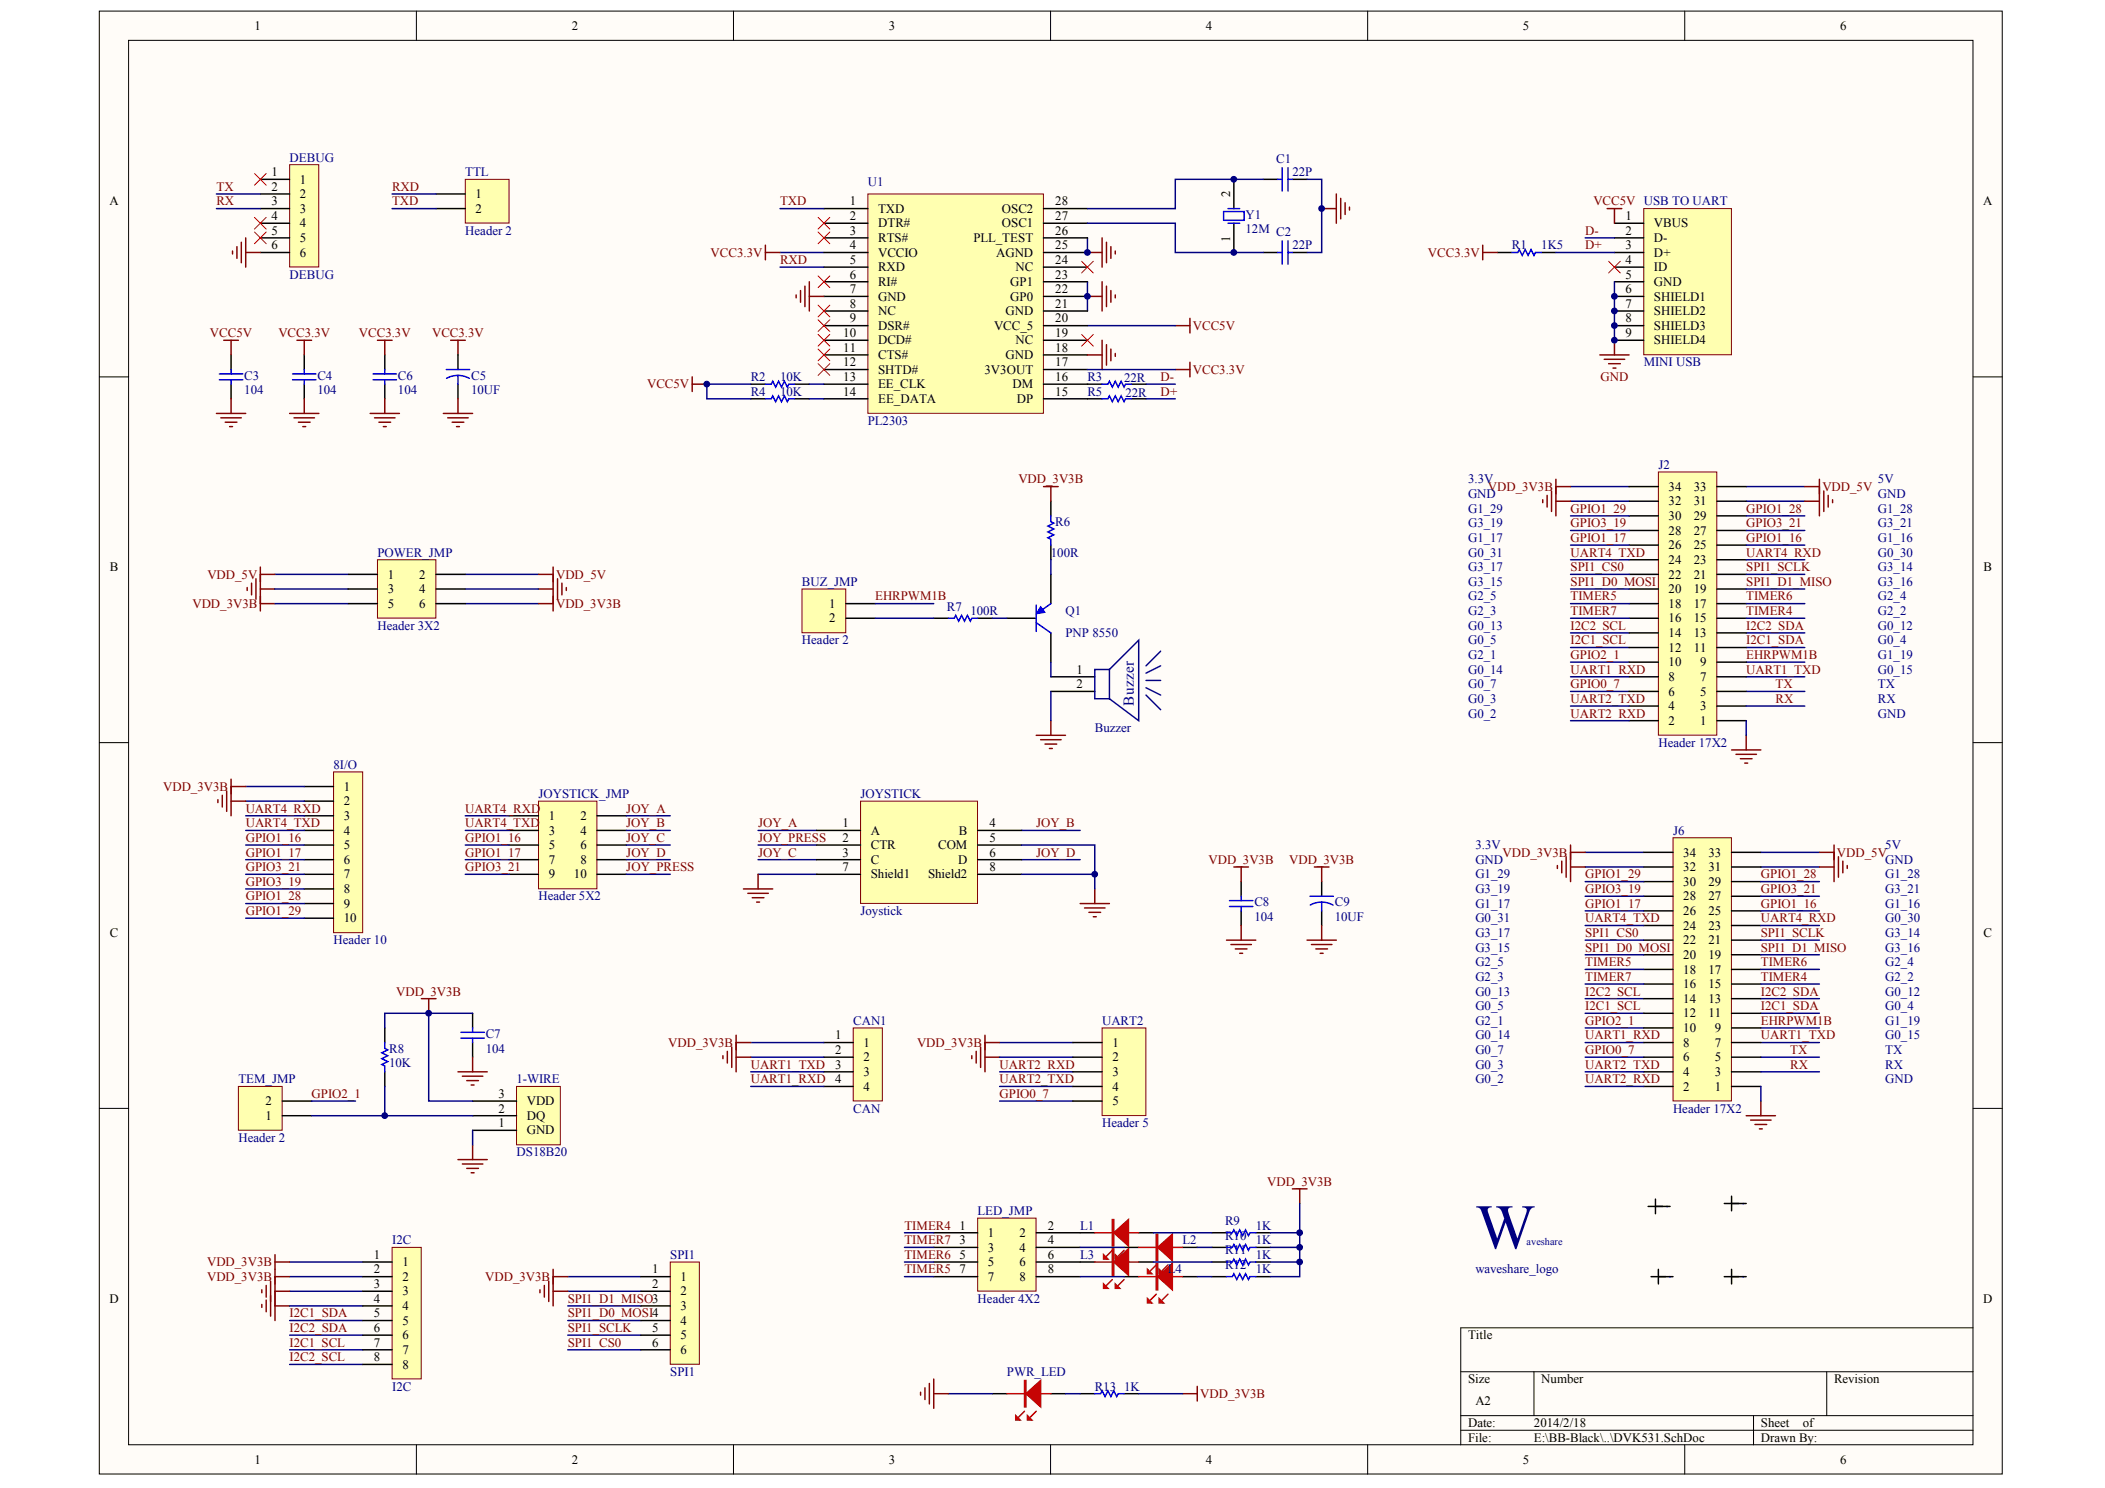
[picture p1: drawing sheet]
<svg xmlns="http://www.w3.org/2000/svg" width="297mm" height="210mm" viewBox="0 0 297 210" stroke-linecap="round" stroke-linejoin="round" font-family="sans-serif">
<defs><g id="words">
<text font-size="8.9" fill="#000080" x="208.2" y="176.1">W</text>
<text font-size="2.1" fill="#000080" x="160" y="99.6" transform="rotate(-90 160 99.6)">Buzzer</text>
<g font-size="1.8">
<text x="35.9" y="4.2">1</text>
<text x="80.7" y="4.2">2</text>
<text x="125.4" y="4.2">3</text>
<text x="170.2" y="4.2">4</text>
<text x="214.9" y="4.2">5</text>
<text x="259.7" y="4.2">6</text>
<text x="15.4" y="29">A</text>
<text x="38.3" y="24.9">1</text>
<text x="38.3" y="26.9">2</text>
<text x="38.3" y="29">3</text>
<text x="42.3" y="25.9">1</text>
<text x="42.3" y="27.9">2</text>
<text x="67.1" y="27.9">1</text>
<text x="119.9" y="29">1</text>
<text x="148.9" y="29">28</text>
<text x="173.6" y="27.8" transform="rotate(-90 173.6 27.8)">2</text>
<text x="279.9" y="29">A</text>
<text x="38.3" y="31">4</text>
<text x="38.3" y="33.1">5</text>
<text x="38.3" y="35.2">6</text>
<text x="42.3" y="30">3</text>
<text x="42.3" y="32.1">4</text>
<text x="42.3" y="34.1">5</text>
<text x="67.1" y="30">2</text>
<text x="119.9" y="31">2</text>
<text x="119.9" y="33.1">3</text>
<text x="119.9" y="35.2">4</text>
<text x="123.9" y="30">TXD</text>
<text x="123.9" y="32.1">DTR#</text>
<text x="123.9" y="34.1">RTS#</text>
<text x="137.4" y="34.1">PLL_TEST</text>
<text x="141.4" y="32.1">OSC1</text>
<text x="141.4" y="30">OSC2</text>
<text x="148.9" y="35.2">25</text>
<text x="148.9" y="33.1">26</text>
<text x="148.9" y="31">27</text>
<text x="173.6" y="34.1" transform="rotate(-90 173.6 34.1)">1</text>
<text x="229.4" y="31">1</text>
<text x="229.4" y="33.1">2</text>
<text x="229.4" y="35.2">3</text>
<text x="233.4" y="32.1">VBUS</text>
<text x="233.4" y="34.1">D-</text>
<text x="42.3" y="36.2">6</text>
<text x="119.9" y="37.2">5</text>
<text x="119.9" y="39.3">6</text>
<text x="119.9" y="41.4">7</text>
<text x="123.9" y="36.2">VCCIO</text>
<text x="123.9" y="38.3">RXD</text>
<text x="123.9" y="40.3">RI#</text>
<text x="140.6" y="36.2">AGND</text>
<text x="142.6" y="40.3">GP1</text>
<text x="143.3" y="38.3">NC</text>
<text x="148.9" y="41.4">22</text>
<text x="148.9" y="39.3">23</text>
<text x="148.9" y="37.2">24</text>
<text x="229.4" y="37.2">4</text>
<text x="229.4" y="39.3">5</text>
<text x="229.4" y="41.4">6</text>
<text x="233.4" y="36.2">D+</text>
<text x="233.4" y="38.3">ID</text>
<text x="233.4" y="40.3">GND</text>
<text x="119" y="47.6">10</text>
<text x="119.9" y="43.4">8</text>
<text x="119.9" y="45.5">9</text>
<text x="123.9" y="42.4">GND</text>
<text x="123.9" y="44.5">NC</text>
<text x="123.9" y="46.5">DSR#</text>
<text x="140.3" y="46.5">VCC_5</text>
<text x="141.9" y="44.5">GND</text>
<text x="142.6" y="42.4">GP0</text>
<text x="148.9" y="47.6">19</text>
<text x="148.9" y="45.5">20</text>
<text x="148.9" y="43.4">21</text>
<text x="229.4" y="43.4">7</text>
<text x="229.4" y="45.5">8</text>
<text x="229.4" y="47.6">9</text>
<text x="233.4" y="42.4">SHIELD1</text>
<text x="233.4" y="44.5">SHIELD2</text>
<text x="233.4" y="46.5">SHIELD3</text>
<text x="119" y="49.6">11</text>
<text x="119" y="51.7">12</text>
<text x="119" y="53.7">13</text>
<text x="123.9" y="48.6">DCD#</text>
<text x="123.9" y="50.7">CTS#</text>
<text x="123.9" y="52.7">SHTD#</text>
<text x="138.9" y="52.7">3V3OUT</text>
<text x="141.9" y="50.7">GND</text>
<text x="143.3" y="48.6">NC</text>
<text x="148.9" y="53.7">16</text>
<text x="148.9" y="51.7">17</text>
<text x="148.9" y="49.6">18</text>
<text x="233.4" y="48.6">SHIELD4</text>
<text x="119" y="55.8">14</text>
<text x="123.9" y="54.8">EE_CLK</text>
<text x="123.9" y="56.8">EE_DATA</text>
<text x="142.9" y="54.8">DM</text>
<text x="143.5" y="56.8">DP</text>
<text x="148.9" y="55.8">15</text>
<text x="235.5" y="71.3">32</text>
<text x="235.5" y="69.2">34</text>
<text x="239" y="71.3">31</text>
<text x="239" y="69.2">33</text>
<text x="235.5" y="77.5">26</text>
<text x="235.5" y="75.4">28</text>
<text x="235.5" y="73.4">30</text>
<text x="239" y="77.5">25</text>
<text x="239" y="75.4">27</text>
<text x="239" y="73.4">29</text>
<text x="15.5" y="80.6">B</text>
<text x="54.7" y="81.6">1</text>
<text x="54.7" y="83.7">3</text>
<text x="59.2" y="81.6">2</text>
<text x="59.2" y="83.7">4</text>
<text x="235.5" y="83.7">20</text>
<text x="235.5" y="81.6">22</text>
<text x="235.5" y="79.5">24</text>
<text x="239" y="83.7">19</text>
<text x="239" y="81.6">21</text>
<text x="239" y="79.5">23</text>
<text x="279.9" y="80.6">B</text>
<text x="54.7" y="85.7">5</text>
<text x="59.2" y="85.7">6</text>
<text x="117" y="85.7">1</text>
<text x="117" y="87.8">2</text>
<text x="235.5" y="89.9">14</text>
<text x="235.5" y="87.8">16</text>
<text x="235.5" y="85.7">18</text>
<text x="239" y="89.9">13</text>
<text x="239" y="87.8">15</text>
<text x="239" y="85.7">17</text>
<text x="151.9" y="95">1</text>
<text x="235.5" y="94">10</text>
<text x="235.5" y="91.9">12</text>
<text x="239" y="91.9">11</text>
<text x="239.9" y="94">9</text>
<text x="151.9" y="97.1">2</text>
<text x="235.5" y="100.2">4</text>
<text x="235.5" y="98.1">6</text>
<text x="235.5" y="96.1">8</text>
<text x="239.9" y="100.2">3</text>
<text x="239.9" y="98.1">5</text>
<text x="239.9" y="96.1">7</text>
<text x="235.5" y="102.2">2</text>
<text x="239.9" y="102.2">1</text>
<text x="48.5" y="111.5">1</text>
<text x="48.5" y="113.6">2</text>
<text x="48.5" y="115.7">3</text>
<text x="48.5" y="117.7">4</text>
<text x="48.5" y="119.8">5</text>
<text x="77.4" y="115.7">1</text>
<text x="77.4" y="117.7">3</text>
<text x="77.4" y="119.8">5</text>
<text x="81.9" y="115.7">2</text>
<text x="81.9" y="117.7">4</text>
<text x="81.9" y="119.8">6</text>
<text x="118.9" y="116.7">1</text>
<text x="118.9" y="118.8">2</text>
<text x="122.9" y="117.7">A</text>
<text x="122.9" y="119.8">CTR</text>
<text x="132.4" y="119.8">COM</text>
<text x="135.3" y="117.7">B</text>
<text x="139.6" y="116.7">4</text>
<text x="139.6" y="118.8">5</text>
<text x="48.5" y="121.9">6</text>
<text x="48.5" y="123.9">7</text>
<text x="48.5" y="126">8</text>
<text x="77.4" y="121.9">7</text>
<text x="77.4" y="123.9">9</text>
<text x="81" y="123.9">10</text>
<text x="81.9" y="121.9">8</text>
<text x="118.9" y="120.8">3</text>
<text x="118.9" y="122.9">7</text>
<text x="122.9" y="121.9">C</text>
<text x="122.9" y="123.9">Shield1</text>
<text x="131" y="123.9">Shield2</text>
<text x="135.2" y="121.9">D</text>
<text x="139.6" y="120.8">6</text>
<text x="139.6" y="122.9">8</text>
<text x="237.5" y="125">30</text>
<text x="237.5" y="122.9">32</text>
<text x="237.5" y="120.8">34</text>
<text x="241.1" y="125">29</text>
<text x="241.1" y="122.9">31</text>
<text x="241.1" y="120.8">33</text>
<text x="48.5" y="128">9</text>
<text x="48.5" y="130.1">10</text>
<text x="237.5" y="131.1">24</text>
<text x="237.5" y="129.1">26</text>
<text x="237.5" y="127">28</text>
<text x="241.1" y="131.1">23</text>
<text x="241.1" y="129.1">25</text>
<text x="241.1" y="127">27</text>
<text x="15.5" y="132.2">C</text>
<text x="237.5" y="137.3">18</text>
<text x="237.5" y="135.3">20</text>
<text x="237.5" y="133.2">22</text>
<text x="241.1" y="137.3">17</text>
<text x="241.1" y="135.3">19</text>
<text x="241.1" y="133.2">21</text>
<text x="279.9" y="132.2">C</text>
<text x="237.5" y="143.5">12</text>
<text x="237.5" y="141.5">14</text>
<text x="237.5" y="139.4">16</text>
<text x="241.1" y="143.5">11</text>
<text x="241.1" y="141.5">13</text>
<text x="241.1" y="139.4">15</text>
<text x="117.8" y="146.6">1</text>
<text x="117.8" y="148.7">2</text>
<text x="121.8" y="147.7">1</text>
<text x="121.8" y="149.7">2</text>
<text x="157" y="147.7">1</text>
<text x="157" y="149.7">2</text>
<text x="237.5" y="149.7">6</text>
<text x="237.5" y="147.7">8</text>
<text x="237.5" y="145.6">10</text>
<text x="242" y="149.7">5</text>
<text x="242" y="147.7">7</text>
<text x="242" y="145.6">9</text>
<text x="37.5" y="155.9">2</text>
<text x="70.3" y="154.9">3</text>
<text x="74.3" y="155.9">VDD</text>
<text x="117.8" y="150.7">3</text>
<text x="117.8" y="152.8">4</text>
<text x="121.8" y="151.8">3</text>
<text x="121.8" y="153.8">4</text>
<text x="157" y="151.8">3</text>
<text x="157" y="153.8">4</text>
<text x="157" y="155.9">5</text>
<text x="237.5" y="153.8">2</text>
<text x="237.5" y="151.8">4</text>
<text x="242" y="153.8">1</text>
<text x="242" y="151.8">3</text>
<text x="37.5" y="158">1</text>
<text x="70.3" y="159">1</text>
<text x="70.3" y="156.9">2</text>
<text x="74.3" y="160">GND</text>
<text x="74.3" y="158">DQ</text>
<text x="135.4" y="173.5">1</text>
<text x="147.9" y="173.5">2</text>
<text x="52.8" y="177.6">1</text>
<text x="52.8" y="179.6">2</text>
<text x="56.8" y="178.6">1</text>
<text x="92" y="179.6">1</text>
<text x="135.4" y="175.5">3</text>
<text x="135.4" y="177.6">5</text>
<text x="135.4" y="179.6">7</text>
<text x="139.4" y="174.5">1</text>
<text x="139.4" y="176.5">3</text>
<text x="139.4" y="178.6">5</text>
<text x="143.9" y="174.5">2</text>
<text x="143.9" y="176.5">4</text>
<text x="143.9" y="178.6">6</text>
<text x="147.9" y="175.5">4</text>
<text x="147.9" y="177.6">6</text>
<text x="147.9" y="179.6">8</text>
<text x="15.4" y="183.8">D</text>
<text x="52.8" y="181.7">3</text>
<text x="52.8" y="183.8">4</text>
<text x="52.8" y="185.8">5</text>
<text x="56.8" y="180.7">2</text>
<text x="56.8" y="182.7">3</text>
<text x="56.8" y="184.8">4</text>
<text x="92" y="181.7">2</text>
<text x="96" y="180.7">1</text>
<text x="96" y="182.7">2</text>
<text x="96" y="184.8">3</text>
<text x="139.4" y="180.7">7</text>
<text x="143.9" y="180.7">8</text>
<text x="279.9" y="183.8">D</text>
<text x="52.8" y="187.9">6</text>
<text x="52.8" y="190">7</text>
<text x="56.8" y="186.9">5</text>
<text x="56.8" y="188.9">6</text>
<text x="56.8" y="191">7</text>
<text x="92" y="187.9">5</text>
<text x="92" y="190">6</text>
<text x="96" y="186.9">4</text>
<text x="96" y="188.9">5</text>
<text x="96" y="191">6</text>
<text x="207.2" y="188.9">Title</text>
<text x="52.8" y="192">8</text>
<text x="56.8" y="193.1">8</text>
<text x="207.2" y="195.1">Size</text>
<text x="217.5" y="195.1">Number</text>
<text x="258.8" y="195.1">Revision</text>
<text x="207.2" y="201.3">Date:</text>
<text x="207.2" y="203.4">File:</text>
<text x="208.2" y="198.2">A2</text>
<text x="216.5" y="201.3">2014/2/18</text>
<text x="216.5" y="203.4">E:\BB-Black\..\DVK531.SchDoc</text>
<text x="248.5" y="201.3">Sheet</text>
<text x="248.5" y="203.4">Drawn By:</text>
<text x="254.4" y="201.3">of</text>
<text x="35.9" y="206.5">1</text>
<text x="80.7" y="206.5">2</text>
<text x="125.4" y="206.5">3</text>
<text x="170.2" y="206.5">4</text>
<text x="214.9" y="206.5">5</text>
<text x="259.7" y="206.5">6</text>
</g>
<g font-size="1.8" fill="#000080">
<text x="40.9" y="22.8">DEBUG</text>
<text x="180.1" y="23">C1</text>
<text x="65.7" y="24.9">TTL</text>
<text x="122.5" y="26.3">U1</text>
<text x="182.4" y="24.9">22P</text>
<text x="65.7" y="33.1">Header 2</text>
<text x="175.8" y="30.8">Y1</text>
<text x="175.8" y="32.9">12M C2</text>
<text x="182.4" y="35.2">22P</text>
<text x="213.4" y="35.2">R1</text>
<text x="217.5" y="35.2">1K5</text>
<text x="40.9" y="39.3">DEBUG</text>
<text x="34.5" y="53.5">C3</text>
<text x="44.8" y="53.5">C4</text>
<text x="56.2" y="53.5">C6</text>
<text x="66.5" y="53.5">C5</text>
<text x="105.9" y="53.7">R2</text>
<text x="110.1" y="53.7">10K</text>
<text x="153.5" y="53.7">R3</text>
<text x="158.6" y="54">22R</text>
<text x="231.9" y="51.7">MINI USB</text>
<text x="34.5" y="55.6">104</text>
<text x="44.8" y="55.6">104</text>
<text x="56.2" y="55.6">104</text>
<text x="66.5" y="55.6">10UF</text>
<text x="105.9" y="55.8">R4</text>
<text x="110.1" y="55.8">10K</text>
<text x="122.5" y="59.9">PL2303</text>
<text x="153.5" y="55.8">R5</text>
<text x="158.8" y="56">22R</text>
<text x="207.2" y="68.2">3.3V</text>
<text x="207.2" y="70.3">GND</text>
<text x="234" y="66.1">J2</text>
<text x="265" y="70.3">GND</text>
<text x="265" y="68.2">5V</text>
<text x="148.9" y="74.2">R6</text>
<text x="207.2" y="72.3">G1_29</text>
<text x="207.2" y="74.4">G3_19</text>
<text x="207.2" y="76.4">G1_17</text>
<text x="265" y="72.3">G1_28</text>
<text x="265" y="74.4">G3_21</text>
<text x="265" y="76.4">G1_16</text>
<text x="53.3" y="78.5">POWER_JMP</text>
<text x="113.2" y="82.6">BUZ_JMP</text>
<text x="148.3" y="78.5">100R</text>
<text x="207.2" y="78.5">G0_31</text>
<text x="207.2" y="80.6">G3_17</text>
<text x="207.2" y="82.6">G3_15</text>
<text x="265" y="78.5">G0_30</text>
<text x="265" y="80.6">G3_14</text>
<text x="265" y="82.6">G3_16</text>
<text x="53.3" y="88.8">Header 3X2</text>
<text x="133.6" y="86.1">R7</text>
<text x="136.9" y="86.8">100R</text>
<text x="150.4" y="86.8">Q1</text>
<text x="150.4" y="89.9">PNP 8550</text>
<text x="207.2" y="84.7">G2_5</text>
<text x="207.2" y="86.8">G2_3</text>
<text x="207.2" y="88.8">G0_13</text>
<text x="265" y="84.7">G2_4</text>
<text x="265" y="86.8">G2_2</text>
<text x="265" y="88.8">G0_12</text>
<text x="113.2" y="90.9">Header 2</text>
<text x="207.2" y="93">G2_1</text>
<text x="207.2" y="90.9">G0_5</text>
<text x="207.2" y="95">G0_14</text>
<text x="265" y="90.9">G0_4</text>
<text x="265" y="95">G0_15</text>
<text x="265" y="93">G1_19</text>
<text x="207.2" y="101.2">G0_2</text>
<text x="207.2" y="99.2">G0_3</text>
<text x="207.2" y="97.1">G0_7</text>
<text x="265" y="97.1">TX</text>
<text x="265" y="99.2">RX</text>
<text x="265" y="101.2">GND</text>
<text x="154.5" y="103.3">Buzzer</text>
<text x="234" y="105.3">Header 17X2</text>
<text x="47.1" y="108.4">8I/O</text>
<text x="76" y="112.6">JOYSTICK_JMP</text>
<text x="121.4" y="112.6">JOYSTICK</text>
<text x="208.2" y="119.8">3.3V</text>
<text x="236.1" y="117.7">J6</text>
<text x="266" y="119.8">5V</text>
<text x="208.2" y="121.9">GND</text>
<text x="208.2" y="123.9">G1_29</text>
<text x="208.2" y="126">G3_19</text>
<text x="266" y="123.9">G1_28</text>
<text x="266" y="126">G3_21</text>
<text x="266" y="121.9">GND</text>
<text x="76" y="127">Header 5X2</text>
<text x="121.4" y="129.1">Joystick</text>
<text x="177" y="127.8">C8</text>
<text x="177" y="129.9">104</text>
<text x="188.4" y="127.8">C9</text>
<text x="188.4" y="129.9">10UF</text>
<text x="208.2" y="128">G1_17</text>
<text x="208.2" y="130.1">G0_31</text>
<text x="266" y="128">G1_16</text>
<text x="266" y="130.1">G0_30</text>
<text x="47.1" y="133.2">Header 10</text>
<text x="208.2" y="132.2">G3_17</text>
<text x="208.2" y="134.2">G3_15</text>
<text x="208.2" y="136.3">G2_5</text>
<text x="266" y="132.2">G3_14</text>
<text x="266" y="134.2">G3_16</text>
<text x="266" y="136.3">G2_4</text>
<text x="208.2" y="138.4">G2_3</text>
<text x="208.2" y="140.4">G0_13</text>
<text x="208.2" y="142.5">G0_5</text>
<text x="266" y="138.4">G2_2</text>
<text x="266" y="140.4">G0_12</text>
<text x="266" y="142.5">G0_4</text>
<text x="54.9" y="148.5">R8</text>
<text x="68.6" y="148.5">104</text>
<text x="68.6" y="146.4">C7</text>
<text x="120.4" y="144.6">CAN1</text>
<text x="155.5" y="144.6">UART2</text>
<text x="208.2" y="144.6">G2_1</text>
<text x="208.2" y="146.6">G0_14</text>
<text x="208.2" y="148.7">G0_7</text>
<text x="266" y="146.6">G0_15</text>
<text x="266" y="148.7">TX</text>
<text x="266" y="144.6">G1_19</text>
<text x="33.6" y="152.8">TEM_JMP</text>
<text x="54.9" y="150.5">10K</text>
<text x="72.9" y="152.8">1-WIRE</text>
<text x="208.2" y="152.8">G0_2</text>
<text x="208.2" y="150.7">G0_3</text>
<text x="266" y="150.7">RX</text>
<text x="266" y="152.8">GND</text>
<text x="33.6" y="161.1">Header 2</text>
<text x="120.4" y="156.9">CAN</text>
<text x="155.5" y="159">Header 5</text>
<text x="236.1" y="156.9">Header 17X2</text>
<text x="72.9" y="163.1">DS18B20</text>
<text x="138" y="171.4">LED_JMP</text>
<text x="152.4" y="173.5">L1</text>
<text x="172.9" y="172.8">R9</text>
<text x="177.2" y="173.5">1K</text>
<text x="55.3" y="175.5">I2C</text>
<text x="94.6" y="177.6">SPI1</text>
<text x="152.4" y="177.6">L3</text>
<text x="164.8" y="179.6">L</text>
<text x="165.9" y="179.6">4</text>
<text x="166.9" y="175.5">L2</text>
<text x="172.9" y="179">R12</text>
<text x="172.9" y="177">R11</text>
<text x="172.9" y="174.9">R10</text>
<text x="177.2" y="179.6">1K</text>
<text x="177.2" y="177.6">1K</text>
<text x="177.2" y="175.5">1K</text>
<text x="208.2" y="179.6">waveshare_logo</text>
<text x="138" y="183.8">Header 4X2</text>
<text x="55.3" y="196.2">I2C</text>
<text x="94.6" y="194.1">SPI1</text>
<text x="142.1" y="194.1">PWR_LED</text>
<text x="154.5" y="196.2">R13</text>
<text x="158.6" y="196.2">1K</text>
</g>
<g font-size="1.8" fill="#800000">
<text x="30.5" y="29">RX</text>
<text x="30.5" y="26.9">TX</text>
<text x="55.3" y="26.9">RXD</text>
<text x="55.3" y="29">TXD</text>
<text x="110.1" y="29">TXD</text>
<text x="224.8" y="29">VCC5V USB TO UART</text>
<text x="223.7" y="33.1">D-</text>
<text x="223.7" y="35.2">D+</text>
<text x="100.3" y="36.2">VCC3.3V</text>
<text x="110.1" y="37.2">RXD</text>
<text x="201.5" y="36.2">VCC3.3V</text>
<text x="29.6" y="47.6">VCC5V</text>
<text x="39.3" y="47.6">VCC3.3V</text>
<text x="50.6" y="47.6">VCC3.3V</text>
<text x="61" y="47.6">VCC3.3V</text>
<text x="168.3" y="46.5">VCC5V</text>
<text x="163.8" y="53.7">D-</text>
<text x="168.3" y="52.7">VCC3.3V</text>
<text x="225.9" y="53.7">GND</text>
<text x="91.3" y="54.8">VCC5V</text>
<text x="163.8" y="55.8">D+</text>
<text x="143.7" y="68.2">VDD_3V3B</text>
<text x="210" y="69.2">VDD_3V3B</text>
<text x="257.2" y="69.2">VDD_5V</text>
<text x="221.6" y="76.4">GPIO1_17</text>
<text x="221.6" y="74.4">GPIO3_19</text>
<text x="221.6" y="72.3">GPIO1_29</text>
<text x="246.4" y="76.4">GPIO1_16</text>
<text x="246.4" y="74.4">GPIO3_21</text>
<text x="246.4" y="72.3">GPIO1_28</text>
<text x="29.3" y="81.6">VDD_5V</text>
<text x="78.5" y="81.6">VDD_5V</text>
<text x="221.6" y="82.6">SPI1_D0_MOSI</text>
<text x="221.6" y="80.6">SPI1_CS0</text>
<text x="221.6" y="78.5">UART4_TXD</text>
<text x="246.4" y="80.6">SPI1_SCLK</text>
<text x="246.4" y="82.6">SPI1_D1_MISO</text>
<text x="246.4" y="78.5">UART4_RXD</text>
<text x="27.2" y="85.7">VDD_3V3B</text>
<text x="78.5" y="85.7">VDD_3V3B</text>
<text x="123.5" y="84.7">EHRPWM1B</text>
<text x="221.6" y="88.8">I2C2_SCL</text>
<text x="221.6" y="84.7">TIMER5</text>
<text x="221.6" y="86.8">TIMER7</text>
<text x="246.4" y="88.8">I2C2_SDA</text>
<text x="246.4" y="86.8">TIMER4</text>
<text x="246.4" y="84.7">TIMER6</text>
<text x="221.6" y="90.9">I2C1_SCL</text>
<text x="221.6" y="95">UART1_RXD</text>
<text x="221.6" y="93">GPIO2_1</text>
<text x="246.4" y="90.9">I2C1_SDA</text>
<text x="246.4" y="93">EHRPWM1B</text>
<text x="246.4" y="95">UART1_TXD</text>
<text x="221.6" y="99.2">UART2_TXD</text>
<text x="221.6" y="101.2">UART2_RXD</text>
<text x="221.6" y="97.1">GPIO0_7</text>
<text x="250.5" y="97.1">TX</text>
<text x="250.5" y="99.2">RX</text>
<text x="23" y="111.5">VDD_3V3B</text>
<text x="34.7" y="118.8">GPIO1_16</text>
<text x="34.7" y="114.6">UART4_RXD</text>
<text x="34.7" y="116.7">UART4_TXD</text>
<text x="65.7" y="118.8">GPIO1_16</text>
<text x="65.7" y="114.6">UART4_RXD</text>
<text x="65.7" y="116.7">UART4_TXD</text>
<text x="88.4" y="114.6">JOY_A</text>
<text x="88.4" y="116.7">JOY_B</text>
<text x="88.4" y="118.8">JOY_C</text>
<text x="107" y="116.7">JOY_A</text>
<text x="107" y="118.8">JOY_PRESS</text>
<text x="146.2" y="116.7">JOY_B</text>
<text x="34.7" y="120.8">GPIO1_17</text>
<text x="34.7" y="122.9">GPIO3_21</text>
<text x="34.7" y="125">GPIO3_19</text>
<text x="65.7" y="120.8">GPIO1_17</text>
<text x="65.7" y="122.9">GPIO3_21</text>
<text x="88.4" y="120.8">JOY_D</text>
<text x="88.4" y="122.9">JOY_PRESS</text>
<text x="107" y="120.8">JOY_C</text>
<text x="146.2" y="120.8">JOY_D</text>
<text x="170.6" y="121.9">VDD_3V3B</text>
<text x="181.9" y="121.9">VDD_3V3B</text>
<text x="212" y="120.8">VDD_3V3B</text>
<text x="223.7" y="126">GPIO3_19</text>
<text x="223.7" y="123.9">GPIO1_29</text>
<text x="248.5" y="126">GPIO3_21</text>
<text x="248.5" y="123.9">GPIO1_28</text>
<text x="259.2" y="120.8">VDD_5V</text>
<text x="34.7" y="127">GPIO1_28</text>
<text x="34.7" y="129.1">GPIO1_29</text>
<text x="223.7" y="130.1">UART4_TXD</text>
<text x="223.7" y="128">GPIO1_17</text>
<text x="248.5" y="130.1">UART4_RXD</text>
<text x="248.5" y="128">GPIO1_16</text>
<text x="223.7" y="134.2">SPI1_D0_MOSI</text>
<text x="223.7" y="132.2">SPI1_CS0</text>
<text x="223.7" y="136.3">TIMER5</text>
<text x="248.5" y="132.2">SPI1_SCLK</text>
<text x="248.5" y="134.2">SPI1_D1_MISO</text>
<text x="248.5" y="136.3">TIMER6</text>
<text x="55.9" y="140.4">VDD_3V3B</text>
<text x="223.7" y="142.5">I2C1_SCL</text>
<text x="223.7" y="140.4">I2C2_SCL</text>
<text x="223.7" y="138.4">TIMER7</text>
<text x="248.5" y="140.4">I2C2_SDA</text>
<text x="248.5" y="142.5">I2C1_SDA</text>
<text x="248.5" y="138.4">TIMER4</text>
<text x="94.3" y="147.7">VDD_3V3B</text>
<text x="129.4" y="147.7">VDD_3V3B</text>
<text x="223.7" y="146.6">UART1_RXD</text>
<text x="223.7" y="144.6">GPIO2_1</text>
<text x="223.7" y="148.7">GPIO0_7</text>
<text x="248.5" y="144.6">EHRPWM1B</text>
<text x="248.5" y="146.6">UART1_TXD</text>
<text x="252.6" y="148.7">TX</text>
<text x="44" y="154.9">GPIO2_1</text>
<text x="105.9" y="150.7">UART1_TXD</text>
<text x="105.9" y="152.8">UART1_RXD</text>
<text x="141.1" y="150.7">UART2_RXD</text>
<text x="141.1" y="152.8">UART2_TXD</text>
<text x="141.1" y="154.9">GPIO0_7</text>
<text x="223.7" y="150.7">UART2_TXD</text>
<text x="223.7" y="152.8">UART2_RXD</text>
<text x="252.6" y="150.7">RX</text>
<text x="178.8" y="167.3">VDD_3V3B</text>
<text x="127.6" y="173.5">TIMER4</text>
<text x="29.2" y="178.6">VDD_3V3B</text>
<text x="127.6" y="175.5">TIMER7</text>
<text x="127.6" y="177.6">TIMER6</text>
<text x="127.6" y="179.6">TIMER5</text>
<text x="29.2" y="180.7">VDD_3V3B</text>
<text x="40.9" y="185.8">I2C1_SDA</text>
<text x="68.5" y="180.7">VDD_3V3B</text>
<text x="80.1" y="183.8">SPI1_D1_MISO3</text>
<text x="80.1" y="185.8">SPI1_D0_MOSI4</text>
<text x="40.9" y="190">I2C1_SCL</text>
<text x="40.9" y="187.9">I2C2_SDA</text>
<text x="80.1" y="187.9">SPI1_SCLK</text>
<text x="80.1" y="190">SPI1_CS0</text>
<text x="40.9" y="192">I2C2_SCL</text>
<text x="169.4" y="197.2">VDD_3V3B</text>
</g>
<text font-size="1.4" fill="#000080" x="215.4" y="175.6">aveshare</text>
</g></defs>
<g fill="#fffcf8" stroke="#000" stroke-width=".14">
<path d="M14 1.6h268.5v206.3h-268.5z"/>
<path d="M18.1 5.7h260.3v198.1h-260.3z"/>
</g>
<g fill="none" stroke="#000" stroke-width=".14">
<path d="M58.8 1.6v4.1M103.5 1.6v4.1M148.2 1.6v4.1M193 1.6v4.1M237.7 1.6v4.1M14 53.2h4.1M278.4 53.2h4.2M14 104.8h4.1M278.4 104.8h4.2M14 156.4h4.1M278.4 156.4h4.2M206.1 193.5h72.3"/>
<path d="M206.1 199.7h72.3M216.5 193.5v6.2M247.4 199.7v4.1M257.8 193.5v6.2M278.4 187.3h-72.3v16.5M58.8 203.8v4.2M103.5 203.8v4.2M148.2 203.8v4.2M193 203.8v4.2M206.1 201.8h72.3M237.7 203.8v4.2"/>
</g>
<path d="M138 171.8h8.2v10.3h-8.2z" fill="#ffffb0" stroke="#800000" stroke-width=".14"/>
<g fill="none" stroke="#000" stroke-width=".21">
<path d="M131.8 173.9h6.2M131.8 176h6.2M131.8 178h6.2M146.2 173.9h8.3M146.2 176h6.2M146.2 178h8.3M158.6 176h2.1M160.7 173.9h2M160.7 178h2M166.9 176h2M131.8 180.1h6.2M146.2 180.1h6.2"/>
<path d="M158.6 180.1h2.1M166.9 180.1h2"/>
</g>
<path d="M154.5 178h6.2M154.5 173.9h6.2M157 176.4l-.9 .8M158.6 176.4l-.8 .8M160.7 176h6.2M163.2 178.4l-.9 .9M164.8 178.4l-.8 .9M157 180.5l-.9 .8M158.6 180.5l-.8 .8M160.7 180.1h6.2M163.2 182.6l-.9 .8M164.8 182.6l-.8 .8" fill="none" stroke="#bf0000" stroke-width=".21"/>
<g fill="#bf0000" stroke="#bf0000" stroke-width=".21">
<path d="M163.4 176l2-1.9v3.7z"/>
<path d="M161.9 179.1l.6 .6h-.6z"/>
<path d="M163.6 179.1l.6 .6h-.6z"/>
<path d="M157.2 178l2-1.8v3.7z"/>
<path d="M155.7 181.1l.6 .6h-.6z"/>
<path d="M157.4 181.1l.6 .6h-.6z"/>
<path d="M163.4 180.1l2-1.9v3.7z"/>
<path d="M161.9 183.2l.6 .6h-.6z"/>
<path d="M163.6 183.2l.6 .6h-.6z"/>
<path d="M157.2 173.9l2-1.9v3.8z"/>
<path d="M155.7 177l.6 .6h-.6z"/>
<path d="M157.4 177l.6 .6h-.6z"/>
<path d="M163.2 174.1h.2v3.7h-.2z" fill-rule="evenodd"/>
<path d="M157 176.2h.2v3.7h-.2z" fill-rule="evenodd"/>
<path d="M163.2 178.2h.2v3.7h-.2z" fill-rule="evenodd"/>
<path d="M157 172h.2v3.8h-.2z" fill-rule="evenodd"/>
</g>
<g fill="none" stroke="#000080" stroke-width=".21">
<path d="M127.6 173.9h4.2M127.6 176h4.2M127.6 178h4.2M152.4 176h6.2M40.9 186.3h10.3M40.9 188.3h10.3M40.9 190.4h10.3M40.9 192.5h10.3M80.1 180.1h10.3M80.1 182.2h10.3M80.1 184.2h10.3M80.1 186.3h10.3"/>
<path d="M80.1 188.3h10.3M80.1 190.4h10.3M127.6 180.1h4.2M152.4 180.1h6.2"/>
</g>
<path d="M36.9 184v.4M37.6 183.4v1.6M38.2 182.8v2.9M38.8 182.2v4.1M38.8 184.2h2.1M76.2 181.9v.5M76.8 181.3v1.7M77.4 180.7v2.9M78.1 180.1v4.1M78.1 182.2h2" fill="none" stroke="#800000" stroke-width=".21"/>
<path d="M72.9 153.3h6.2v8.2h-6.2z" fill="#ffffb0" stroke="#800000" stroke-width=".14"/>
<path d="M54.3 145v2.1M54.3 151.2v2.1M66.7 159.4h6.2M66.7 157.4h6.2M66.7 155.3h6.2M66.7 142.9v2.1M66.7 147.1v2" fill="none" stroke="#000" stroke-width=".21"/>
<path d="M64.6 151.2h4.2M65.2 151.8h2.9M65.9 152.4h1.6M66.5 153.1h.4M66.7 149.1v2.1M64.6 163.6h4.2M65.2 164.2h2.9M65.9 164.8h1.6M66.5 165.4h.4M66.7 161.5v2.1" fill="none" stroke="#800000" stroke-width=".21"/>
<path d="M54.3 147.1v.8l.4 .2-.8 .4 .8 .4-.8 .4 .8 .4-.8 .5 .4 .2v.8M65 146.4h3.3M65 145.6h3.3M66.7 145v.6M66.7 146.4v.7" fill="none" stroke="#00f" stroke-width=".21"/>
<path d="M54.3 153.3v4.1" fill="none" stroke="#000080" stroke-width=".21"/>
<path d="M33.6 153.3h6.2v6.1h-6.2z" fill="#ffffb0" stroke="#800000" stroke-width=".14"/>
<path d="M39.8 157.4h4.2M39.8 155.3h4.2" fill="none" stroke="#000" stroke-width=".21"/>
<path d="M44 157.4h22.7M44 155.3h6.2" fill="none" stroke="#000080" stroke-width=".21"/>
<path d="M47.1 108.9h4.1v22.7h-4.1z" fill="#ffffb0" stroke="#800000" stroke-width=".14"/>
<path d="M42.9 110.9h4.2M42.9 113h4.2M42.9 115.1h4.2M42.9 117.1h4.2M42.9 119.2h4.2M42.9 121.3h4.2M42.9 123.3h4.2M42.9 125.4h4.2M42.9 127.5h4.2M42.9 129.5h4.2" fill="none" stroke="#000" stroke-width=".21"/>
<g fill="none" stroke="#000080" stroke-width=".21">
<path d="M34.7 110.9h8.2M34.7 113h8.2M34.7 115.1h8.2M34.7 117.1h8.2M34.7 119.2h8.2M107 117.1h8.2M107 119.2h8.2M144.2 117.1h8.2M34.7 121.3h8.2M34.7 123.3h8.2M34.7 125.4h8.2M34.7 127.5h8.2"/>
<path d="M34.7 129.5h8.2M107 121.3h8.2M107 123.3h8.2M144.2 121.3h8.2"/>
</g>
<path d="M30.7 112.8v.4M31.4 112.2v1.6M32 111.6v2.9M32.6 110.9v4.2M32.6 113h2.1" fill="none" stroke="#800000" stroke-width=".21"/>
<path d="M121.4 113h16.5v14.4h-16.5z" fill="#ffffb0" stroke="#800000" stroke-width=".14"/>
<path d="M115.2 117.1h6.2M115.2 119.2h6.2M138 117.1h6.2M138 119.2h6.2M115.2 121.3h6.2M115.2 123.3h6.2M138 121.3h6.2M138 123.3h6.2" fill="none" stroke="#000" stroke-width=".21"/>
<path d="M76 113h8.2v12.4h-8.2z" fill="#ffffb0" stroke="#800000" stroke-width=".14"/>
<g fill="none" stroke="#000" stroke-width=".21">
<path d="M71.9 115.1h4.1M71.9 117.1h4.1M71.9 119.2h4.1M84.2 115.1h4.2M84.2 117.1h4.2M84.2 119.2h4.2M71.9 121.3h4.1M71.9 123.3h4.1M84.2 121.3h4.2M84.2 123.3h4.2M140 196.6h2.1M148.3 196.6h2.1"/>
<path d="M152.4 196.6h2.1M158.6 196.6h2.1"/>
</g>
<g fill="none" stroke="#800000" stroke-width=".21">
<path d="M76 83.1h2.1M78.1 81v4.2M78.7 81.6v2.9M79.3 82.3v1.6M79.9 82.9v.4M104.9 125.4h4.1M105.5 126h2.9M106.1 126.6h1.7M106.8 127.3h.4M107 123.3v2.1M152.4 127.5h4.2M153 128.1h2.9"/>
<path d="M153.7 128.7h1.6M154.3 129.3h.4M154.5 125.4v2.1M36.9 181.9v.5M37.6 181.3v1.7M38.2 180.7v2.9M38.8 180.1v4.1M38.8 182.2h2.1M129.9 196.4v.4M130.5 195.8v1.6M131.1 195.2v2.8M131.8 194.5v4.2"/>
<path d="M131.8 196.6h2"/>
</g>
<g fill="none" stroke="#000080" stroke-width=".21">
<path d="M65.7 115.1h6.2M65.7 117.1h6.2M65.7 119.2h6.2M88.4 115.1h6.2M88.4 117.1h6.2M88.4 119.2h6.2M65.7 121.3h6.2M65.7 123.3h6.2M88.4 121.3h6.2M88.4 123.3h6.2M40.9 178h10.3M40.9 180.1h10.3"/>
<path d="M40.9 182.2h10.3M40.9 184.2h10.3M133.8 196.6h6.2M150.4 196.6h2"/>
</g>
<path d="M142.1 196.6h6.2M144.6 199.1l-.9 .8M146.2 199.1l-.8 .8" fill="none" stroke="#bf0000" stroke-width=".21"/>
<g fill="#bf0000" stroke="#bf0000" stroke-width=".21">
<path d="M144.8 196.6l2-1.9v3.8z"/>
<path d="M143.3 199.7l.6 .6h-.6z"/>
<path d="M145 199.7l.6 .6h-.6z"/>
<path d="M144.6 194.7h.2v3.8h-.2z" fill-rule="evenodd"/>
</g>
<path d="M154.5 196.6h.8l.2-.4 .4 .8 .4-.8 .5 .8 .4-.8 .4 .8 .2-.4h.8" fill="none" stroke="#00f" stroke-width=".21"/>
<path d="M120.4 145h4.1v10.3h-4.1z" fill="#ffffb0" stroke="#800000" stroke-width=".14"/>
<path d="M116.3 147.1h4.1M116.3 149.1h4.1M116.3 151.2h4.1M116.3 153.3h4.1" fill="none" stroke="#000" stroke-width=".21"/>
<path d="M102 148.9v.4M102.6 148.3v1.7M103.3 147.7v2.9M103.9 149.1h2M103.9 147.1v4.1M137.1 148.9v.4M137.8 148.3v1.7M138.4 147.7v2.9M139 147.1v4.1M139 149.1h2.1" fill="none" stroke="#800000" stroke-width=".21"/>
<path d="M105.9 147.1h10.4M105.9 151.2h10.4M105.9 153.3h10.4M105.9 149.1h10.4M141.1 147.1h10.3M141.1 151.2h10.3M141.1 153.3h10.3M141.1 149.1h10.3" fill="none" stroke="#000080" stroke-width=".21"/>
<path d="M113.2 83.1h6.1v6.2h-6.1z" fill="#ffffb0" stroke="#800000" stroke-width=".14"/>
<path d="M148.3 70.7v2.1M148.3 76.9v2.1M119.4 85.2h4.1M119.4 87.2h4.1M131.8 87.2h2M138 87.2h2M142.1 87.2h4.1M148.3 81v4.2M148.3 89.3v4.1M148.3 95.5h6.2M148.3 97.5h6.2" fill="none" stroke="#000" stroke-width=".21"/>
<path d="M148.3 72.8v.8l.4 .2-.8 .4 .8 .4-.8 .4 .8 .5-.8 .4 .4 .2v.8M133.8 87.2h.9l.2-.4 .4 .8 .4-.8 .4 .8 .4-.8 .4 .8 .2-.4h.9M146.2 85.4v3.7M146.2 87.8l2.1 1.5M148.3 85.2l-1.5 1" fill="none" stroke="#00f" stroke-width=".21"/>
<path d="M156.6 94.4l4.1-4.1v11.4l-4.1-3.1h-2.1v-4.2h2.1v4.2M161.7 96h2.1M161.7 97l2.1 1.1M161.7 98.1l2.1 2M163.8 91.9l-2.1 2M163.8 93.9l-2.1 1.1" fill="none" stroke="#0c0087" stroke-width=".21"/>
<path d="M146.8 85.6l.7 .8-1.3 .2z" fill="#00f" stroke="#00f" stroke-width=".14"/>
<path d="M34.9 82.9v.4M35.5 82.3v1.6M36.1 81.6v2.9M36.7 81v4.2M36.7 83.1h2.1M146.2 103.7h4.2M146.8 104.3h2.9M147.5 105h1.6M148.1 105.6h.4M148.3 101.7v2" fill="none" stroke="#800000" stroke-width=".21"/>
<path d="M148.3 79v2M38.8 81h10.3M65.7 85.2h10.3M65.7 81h10.3M65.7 83.1h10.3M123.5 87.2h8.3M123.5 85.2h8.3M140 87.2h2.1M148.3 93.4v2.1M148.3 97.5v4.2" fill="none" stroke="#000080" stroke-width=".21"/>
<path d="M40.9 23.2h4.1v14.5h-4.1z" fill="#ffffb0" stroke="#800000" stroke-width=".14"/>
<path d="M36.7 25.3h4.2M36.7 27.4h4.2M36.7 29.4h4.2M36.7 31.5h4.2M36.7 33.6h4.2M36.7 35.6h4.2" fill="none" stroke="#000" stroke-width=".21"/>
<path d="M35.9 24.5l1.7 1.6M35.9 30.7l1.7 1.6M35.9 32.7l1.7 1.7M37.6 24.5l-1.7 1.6M37.6 30.7l-1.7 1.6M37.6 32.7l-1.7 1.7" fill="none" stroke="#f00" stroke-width=".14"/>
<path d="M32.8 35.4v.4M33.4 34.8v1.6M34.1 34.2v2.9M34.7 33.6v4.1M34.7 35.6h2" fill="none" stroke="#800000" stroke-width=".21"/>
<path d="M231.9 29.4h12.4v20.6h-12.4z" fill="#ffffb0" stroke="#800000" stroke-width=".14"/>
<g fill="none" stroke="#000" stroke-width=".21">
<path d="M174.1 25.3v4.1M174.1 31.5v4.1M178.2 35.6h2.1M178.2 25.3h2.1M182.4 35.6h2M182.4 25.3h2M211.3 35.6h2.1M217.5 35.6h2.1M227.8 31.5h4.1M227.8 33.6h4.1M227.8 35.6h4.1M227.8 37.7h4.1"/>
<path d="M227.8 39.7h4.1M32.6 50.1v2M32.6 54.2v2.1M42.9 50.1v2M42.9 54.2v2.1M54.3 50.1v2M54.3 54.2v2.1M64.6 50.1v2M64.6 54.2v2.1M105.9 54.2h2.1M105.9 56.3h2.1M112.1 54.2h2.1"/>
<path d="M112.1 56.3h2.1M153.5 54.2h2M153.5 56.3h2M159.6 54.2h2.1M159.6 56.3h2.1M227.8 41.8h4.1M227.8 43.9h4.1M227.8 45.9h4.1M227.8 48h4.1"/>
</g>
<g fill="none" stroke="#00f" stroke-width=".21">
<path d="M172.7 29.8h2.9v1.3h-2.9zM173.3 29.4h1.6M173.3 31.5h1.6M180.3 25.3h.6M180.3 35.6h.6M180.9 23.6v3.4M180.9 34v3.3M181.8 23.6v3.4M181.8 34v3.3M181.8 25.3h.6M181.8 35.6h.6M213.4 35.6h.8l.2-.4 .4 .8 .4-.8 .4 .8 .4-.8 .5 .8 .2-.4h.8"/>
<path d="M31 52.7h3.3M31 53.6h3.3M32.6 52.1v.6M32.6 53.6v.6M41.3 52.7h3.3M41.3 53.6h3.3M42.9 52.1v.6M42.9 53.6v.6M52.6 52.7h3.3M52.6 53.6h3.3M54.3 52.1v.6M54.3 53.6v.6"/>
<path d="M63 52.1h3.3M64.6 53a3.3 3.3 0 0 1 1.6 .4M64.6 53a3.3 3.3 0 0 0-1.6 .4M64.6 53v1.2M108 54.2h.8l.2-.4 .5 .8 .4-.8 .4 .8 .4-.8 .4 .8 .2-.4h.8M108 56.3h.8l.2-.5 .5 .9 .4-.9 .4 .9 .4-.9 .4 .9 .2-.4h.8M155.5 54.2h.8l.3-.4 .4 .8 .4-.8 .4 .8 .4-.8 .4 .8 .2-.4h.8M155.5 56.3h.8l.3-.5 .4 .9 .4-.9 .4 .9 .4-.9 .4 .9 .2-.4h.8"/>
</g>
<g fill="none" stroke="#800000" stroke-width=".21">
<path d="M108 35.6h2.1M108 34.6v2.1M209.2 34.6v2.1M209.2 35.6h2.1M226.8 29.4h2.1M227.8 29.4v2.1M31.6 48h2M32.6 48v2.1M41.9 48h2.1M42.9 48v2.1M63.6 48h2.1M64.6 48v2.1"/>
<path d="M97.7 53.2v2M97.7 54.2h2M165.8 45.9h2.1M165.8 52.1h2.1M167.9 44.9v2.1M167.9 51.1v2.1M225.8 50.1h4.1M226.4 50.7h2.9M227 51.3h1.6M227.6 51.9h.4M227.8 48v2.1"/>
</g>
<path d="M110.1 35.6h6.2M153.5 33.6v2M153.5 39.7v4.2M223.7 33.6h4.1M227.8 39.7v8.3M153.5 45.9h12.3" fill="none" stroke="#000080" stroke-width=".21"/>
<path d="M122.5 27.4h24.7v30.9h-24.7z" fill="#ffffb0" stroke="#800000" stroke-width=".14"/>
<g fill="none" stroke="#000" stroke-width=".21">
<path d="M116.3 29.4h6.2M116.3 31.5h6.2M116.3 33.6h6.2M116.3 35.6h6.2M116.3 37.7h6.2M116.3 39.7h6.2M147.3 29.4h6.2M147.3 31.5h6.2M147.3 33.6h6.2M147.3 35.6h6.2M147.3 37.7h6.2M147.3 39.7h6.2"/>
<path d="M116.3 41.8h6.2M116.3 43.9h6.2M116.3 45.9h6.2M116.3 48h6.2M116.3 50.1h6.2M116.3 52.1h6.2M116.3 54.2h6.2M116.3 56.3h6.2M147.3 41.8h6.2M147.3 43.9h6.2M147.3 45.9h6.2M147.3 48h6.2"/>
<path d="M147.3 50.1h6.2M147.3 52.1h6.2M147.3 54.2h6.2M147.3 56.3h6.2M171 178h2.1M171 176h2.1M171 173.9h2.1M177.2 178h2.1M177.2 176h2.1M177.2 173.9h2.1M171 180.1h2.1M177.2 180.1h2.1"/>
</g>
<g fill="none" stroke="#000080" stroke-width=".21">
<path d="M110.1 37.7h6.2M110.1 29.4h6.2M153.5 31.5h12.3v4.1h12.4M178.2 25.3h-12.4v4.1h-12.3M184.4 25.3h2.1v10.3h-2.1M219.6 35.6h8.2M105.9 54.2h-6.2v2.1h6.2M114.2 54.2h2.1M114.2 56.3h2.1M153.5 52.1h12.3M161.7 54.2h4.1M161.7 56.3h4.1"/>
<path d="M144.2 119.2h10.3v6.2M144.2 123.3h10.3M223.7 122.3h8.2M223.7 120.2h8.2M248.5 122.3h8.2M248.5 120.2h8.2M60.5 142.9v12.4h6.2M66.7 142.9h-12.4v2.1M66.7 159.4v2.1M223.7 140.9h8.2M223.7 142.9h8.2M223.7 145h8.2"/>
<path d="M223.7 147.1h8.2M223.7 149.1h8.2M248.5 140.9h8.2M248.5 142.9h8.2M248.5 145h8.2M248.5 147.1h8.2M248.5 149.1h8.2M162.7 173.9h8.3M162.7 178h8.3M168.9 176h2.1M179.3 173.9h4.1M179.3 176h4.1"/>
<path d="M179.3 178h4.1M183.4 169.8v10.3h-4.1M160.7 196.6h6.2M168.9 180.1h2.1"/>
</g>
<g fill="none" stroke="#800000" stroke-width=".21">
<path d="M114.2 39.7v4.2M153.5 35.6h2M155.5 33.6v4.1M155.5 39.7v4.2M156.1 34.2v2.9M156.8 34.8v1.6M157.4 35.4v.4M186.5 29.4h2.1M188.6 27.4v4.1M189.2 28v2.9M189.8 28.6v1.7M190.4 29.2v.4"/>
<path d="M30.5 58.3h4.2M31.2 58.9h2.9M31.8 59.6h1.6M32.6 56.3v2M40.9 58.3h4.1M41.5 58.9h2.9M42.1 59.6h1.7M42.9 56.3v2M52.2 58.3h4.2M52.9 58.9h2.8M53.3 48h2M53.5 59.6h1.6"/>
<path d="M54.3 48v2.1M54.3 56.3v2M62.6 58.3h4.1M63.2 58.9h2.9M63.8 59.6h1.7M64.6 56.3v2M112.3 41.6v.4M113 41v1.6M113.6 40.4v2.9M114.2 41.8h2.1M153.5 41.8h2M153.5 50.1h2"/>
<path d="M155.5 48v4.1M156.1 40.4v2.9M156.1 48.6v2.9M156.8 41v1.6M156.8 49.2v1.7M157.4 41.6v.4M157.4 49.9v.4M32.4 60.2h.4M36.7 80v2.1M42.7 60.2h.4M54.1 60.2h.4M64.4 60.2h.4"/>
<path d="M78.1 80v2.1M147.3 68.6h2M148.3 68.6v2.1M36.7 84.1v2.1M36.7 85.2h2.1M36.7 81h2.1M76 85.2h2.1M76 81h2.1M78.1 84.1v2.1M32.6 109.9v2.1M32.6 110.9h2.1M221.6 119.2v5.2"/>
<path d="M258.8 119.2v5.2M219.8 122.1v.4M220.4 121.5v1.6M221 120.9v2.8M221.6 120.2h2.1M221.6 122.3h2.1M256.7 120.2h2.1M256.7 122.3h2.1M259.4 120.9v2.8M260 121.5v1.6M260.7 122.1v.4M59.5 140.9h2"/>
<path d="M60.5 140.9v2M103.9 146v2.1M103.9 147.1h2M139 147.1h2.1M139 146v2.1M38.8 177v4.1M38.8 178h2.1M78.1 179.1v2M182.4 167.7h2M183.4 167.7v2.1M38.8 180.1h2.1M78.1 180.1h2"/>
<path d="M166.9 196.6h2M168.9 195.6v2"/>
</g>
<path d="M173.1 178h.8l.2-.4 .4 .8 .4-.8 .4 .8 .5-.8 .4 .8 .2-.4h.8M173.1 176h.8l.2-.5 .4 .9 .4-.9 .4 .9 .5-.9 .4 .9 .2-.4h.8M173.1 173.9h.8l.2-.4 .4 .8 .4-.8 .4 .8 .5-.8 .4 .8 .2-.4h.8M173.1 180.1h.8l.2-.4 .4 .8 .4-.8 .4 .8 .5-.8 .4 .8 .2-.4h.8" fill="none" stroke="#00f" stroke-width=".21"/>
<g fill="none" stroke="#f00" stroke-width=".14">
<path d="M115.4 30.7l1.7 1.6M115.4 32.7l1.7 1.7M115.4 38.9l1.7 1.7M117.1 30.7l-1.7 1.6M117.1 32.7l-1.7 1.7M117.1 38.9l-1.7 1.7M152.6 36.9l1.7 1.6M154.3 36.9l-1.7 1.6M227 36.9l1.6 1.6M228.6 36.9l-1.6 1.6M115.4 43l1.7 1.7M115.4 45.1l1.7 1.7"/>
<path d="M115.4 47.2l1.7 1.6M115.4 49.2l1.7 1.7M115.4 51.3l1.7 1.7M117.1 43l-1.7 1.7M117.1 45.1l-1.7 1.7M117.1 47.2l-1.7 1.6M117.1 49.2l-1.7 1.7M117.1 51.3l-1.7 1.7M152.6 47.2l1.7 1.6M154.3 47.2l-1.7 1.6"/>
</g>
<path d="M236.1 118.2h8.2v37.1h-8.2z" fill="#ffffb0" stroke="#800000" stroke-width=".14"/>
<g fill="none" stroke="#000" stroke-width=".21">
<path d="M231.9 138.8h4.2M231.9 136.7h4.2M231.9 134.7h4.2M231.9 132.6h4.2M231.9 130.6h4.2M231.9 128.5h4.2M231.9 126.4h4.2M231.9 124.4h4.2M231.9 122.3h4.2M231.9 120.2h4.2M244.3 138.8h4.2M244.3 136.7h4.2"/>
<path d="M244.3 134.7h4.2M244.3 132.6h4.2M244.3 130.6h4.2M244.3 128.5h4.2M244.3 126.4h4.2M244.3 124.4h4.2M244.3 122.3h4.2M244.3 120.2h4.2M231.9 153.3h4.2M231.9 151.2h4.2M231.9 149.1h4.2M231.9 147.1h4.2"/>
<path d="M231.9 145h4.2M231.9 142.9h4.2M231.9 140.9h4.2M244.3 153.3h4.2M244.3 151.2h4.2M244.3 149.1h4.2M244.3 147.1h4.2M244.3 145h4.2M244.3 142.9h4.2M244.3 140.9h4.2"/>
</g>
<path d="M30.5 27.4h6.2M30.5 29.4h6.2" fill="none" stroke="#000080" stroke-width=".21"/>
<path d="M65.7 25.3h6.1v6.2h-6.1z" fill="#ffffb0" stroke="#800000" stroke-width=".14"/>
<path d="M61.5 27.4h4.2M61.5 29.4h4.2" fill="none" stroke="#000" stroke-width=".21"/>
<path d="M55.3 27.4h6.2M55.3 29.4h6.2M38.8 83.1h10.3M38.8 85.2h10.3M223.7 151.2h8.2M248.5 151.2h8.2M248.5 153.3v2" fill="none" stroke="#000080" stroke-width=".21"/>
<path d="M246.4 157.4h4.1M247 158h2.9M247.6 158.6h1.7M248.3 159.2h.4M248.5 155.3v2.1" fill="none" stroke="#800000" stroke-width=".21"/>
<path d="M53.3 79h8.2v8.2h-8.2z" fill="#ffffb0" stroke="#800000" stroke-width=".14"/>
<path d="M49.1 81h4.2M49.1 83.1h4.2M49.1 85.2h4.2M61.5 81h4.2M61.5 83.1h4.2M61.5 85.2h4.2" fill="none" stroke="#000" stroke-width=".21"/>
<path d="M223.7 124.4h8.2M223.7 126.4h8.2M223.7 128.5h8.2M223.7 130.6h8.2M223.7 132.6h8.2M223.7 134.7h8.2M223.7 136.7h8.2M223.7 138.8h8.2" fill="none" stroke="#000080" stroke-width=".21"/>
<path d="M55.3 176h4.1v18.5h-4.1z" fill="#ffffb0" stroke="#800000" stroke-width=".14"/>
<g fill="none" stroke="#000" stroke-width=".21">
<path d="M51.2 178h4.1M232.6 170.2h3.1M233.6 169.2v2M234 179.1v2M243.3 169.8h3.1M244.3 168.7v2.1M244.3 179.1v2M51.2 180.1h4.1M51.2 182.2h4.1M51.2 184.2h4.1M51.2 186.3h4.1M51.2 188.3h4.1"/>
<path d="M51.2 190.4h4.1M51.2 192.5h4.1M233 180.1h3.1M243.3 180.1h3.1"/>
</g>
<path d="M248.5 124.4h8.2M248.5 126.4h8.2M248.5 128.5h8.2M248.5 130.6h8.2M248.5 132.6h8.2M248.5 134.7h8.2M248.5 136.7h8.2M248.5 138.8h8.2M141.1 155.3h10.3M223.7 153.3h8.2" fill="none" stroke="#000080" stroke-width=".21"/>
<path d="M235.2 170.2h.1M246 169.8h.1M235.6 180.1h.1M246 180.1h.1" fill="none" stroke="#00f" stroke-width=".26"/>
<path d="M94.6 178h4.1v14.5h-4.1z" fill="#ffffb0" stroke="#800000" stroke-width=".14"/>
<path d="M90.4 180.1h4.2M90.4 182.2h4.2M90.4 184.2h4.2M90.4 186.3h4.2M90.4 188.3h4.2M90.4 190.4h4.2" fill="none" stroke="#000" stroke-width=".21"/>
<path d="M155.5 145h6.2v12.4h-6.2z" fill="#ffffb0" stroke="#800000" stroke-width=".14"/>
<path d="M151.4 147.1h4.1M151.4 149.1h4.1M151.4 151.2h4.1M151.4 153.3h4.1M151.4 155.3h4.1" fill="none" stroke="#000" stroke-width=".21"/>
<g fill="none" stroke="#000080" stroke-width=".21">
<path d="M221.6 70.7h8.3M221.6 68.6h8.3M246.4 70.7h8.3M246.4 68.6h8.3M221.6 89.3h8.3M221.6 91.3h8.3M221.6 93.4h8.3M221.6 95.5h8.3M221.6 97.5h8.3M246.4 89.3h8.3M246.4 91.3h8.3M246.4 93.4h8.3"/>
<path d="M246.4 95.5h8.3M246.4 97.5h8.3"/>
</g>
<path d="M217.7 70.5v.4M218.3 69.9v1.6M218.9 69.3v2.8M219.6 67.6v5.2M219.6 68.6h2M219.6 70.7h2M254.7 68.6h2M254.7 70.7h2M256.7 67.6v5.2M257.4 69.3v2.8M258 69.9v1.6M258.6 70.5v.4" fill="none" stroke="#800000" stroke-width=".21"/>
<path d="M234 66.6h8.3v37.1h-8.3z" fill="#ffffb0" stroke="#800000" stroke-width=".14"/>
<g fill="none" stroke="#000" stroke-width=".21">
<path d="M229.9 79h4.1M229.9 76.9h4.1M229.9 74.8h4.1M229.9 72.8h4.1M229.9 70.7h4.1M229.9 68.6h4.1M242.3 79h4.1M242.3 76.9h4.1M242.3 74.8h4.1M242.3 72.8h4.1M242.3 70.7h4.1M242.3 68.6h4.1"/>
<path d="M229.9 99.6h4.1M229.9 97.5h4.1M229.9 95.5h4.1M229.9 93.4h4.1M229.9 91.3h4.1M229.9 89.3h4.1M229.9 87.2h4.1M229.9 85.2h4.1M229.9 83.1h4.1M229.9 81h4.1M242.3 99.6h4.1M242.3 97.5h4.1"/>
<path d="M242.3 95.5h4.1M242.3 93.4h4.1M242.3 91.3h4.1M242.3 89.3h4.1M242.3 87.2h4.1M242.3 85.2h4.1M242.3 83.1h4.1M242.3 81h4.1M229.9 101.7h4.1M242.3 101.7h4.1M175.1 124.4v2M175.1 128.5v2.1"/>
<path d="M186.5 124.4v2M186.5 128.5v2.1"/>
</g>
<g fill="none" stroke="#000080" stroke-width=".21">
<path d="M221.6 72.8h8.3M221.6 74.8h8.3M221.6 76.9h8.3M221.6 79h8.3M246.4 72.8h8.3M246.4 74.8h8.3M246.4 76.9h8.3M246.4 79h8.3M221.6 99.6h8.3M221.6 81h8.3M221.6 83.1h8.3M221.6 85.2h8.3"/>
<path d="M221.6 87.2h8.3M246.4 99.6h8.3M246.4 81h8.3M246.4 83.1h8.3M246.4 85.2h8.3M246.4 87.2h8.3M221.6 101.7h8.3M246.4 101.7v2"/>
</g>
<g fill="none" stroke="#800000" stroke-width=".21">
<path d="M244.3 105.8h4.2M245 106.4h2.9M245.6 107h1.6M246.2 107.6h.4M246.4 103.7v2.1M173.1 132.6h4.1M173.7 133.2h2.9M174.1 122.3h2.1M174.3 133.9h1.7M174.9 134.5h.4M175.1 122.3v2.1M175.1 130.6v2"/>
<path d="M184.4 132.6h4.2M185.1 133.2h2.8M185.5 122.3h2M185.7 133.9h1.6M186.3 134.5h.4M186.5 122.3v2.1M186.5 130.6v2"/>
</g>
<path d="M173.5 127h3.3M173.5 127.9h3.3M175.1 126.4v.6M175.1 127.9v.6M184.9 126.4h3.3M186.5 127.3a3.3 3.3 0 0 1 1.6 .4M186.5 127.3a3.3 3.3 0 0 0-1.6 .4M186.5 127.3v1.2" fill="none" stroke="#00f" stroke-width=".21"/>
<g fill="#000080" stroke="#000080" stroke-width=".14">
<circle cx="54.3" cy="157.4" r=".4"/>
<circle cx="60.5" cy="142.9" r=".4"/>
<circle cx="99.7" cy="54.2" r=".4"/>
<circle cx="153.4" cy="41.8" r=".4"/>
<circle cx="153.4" cy="35.6" r=".4"/>
<circle cx="154.5" cy="123.3" r=".4"/>
<circle cx="174.1" cy="35.6" r=".4"/>
<circle cx="174.1" cy="25.3" r=".4"/>
<circle cx="183.4" cy="178" r=".4"/>
<circle cx="183.4" cy="176" r=".4"/>
<circle cx="183.4" cy="173.9" r=".4"/>
<circle cx="186.5" cy="29.4" r=".4"/>
<circle cx="227.8" cy="48" r=".4"/>
<circle cx="227.8" cy="45.9" r=".4"/>
<circle cx="227.8" cy="43.9" r=".4"/>
<circle cx="227.8" cy="41.8" r=".4"/>
</g>
<use href="#words"/>
</svg>
